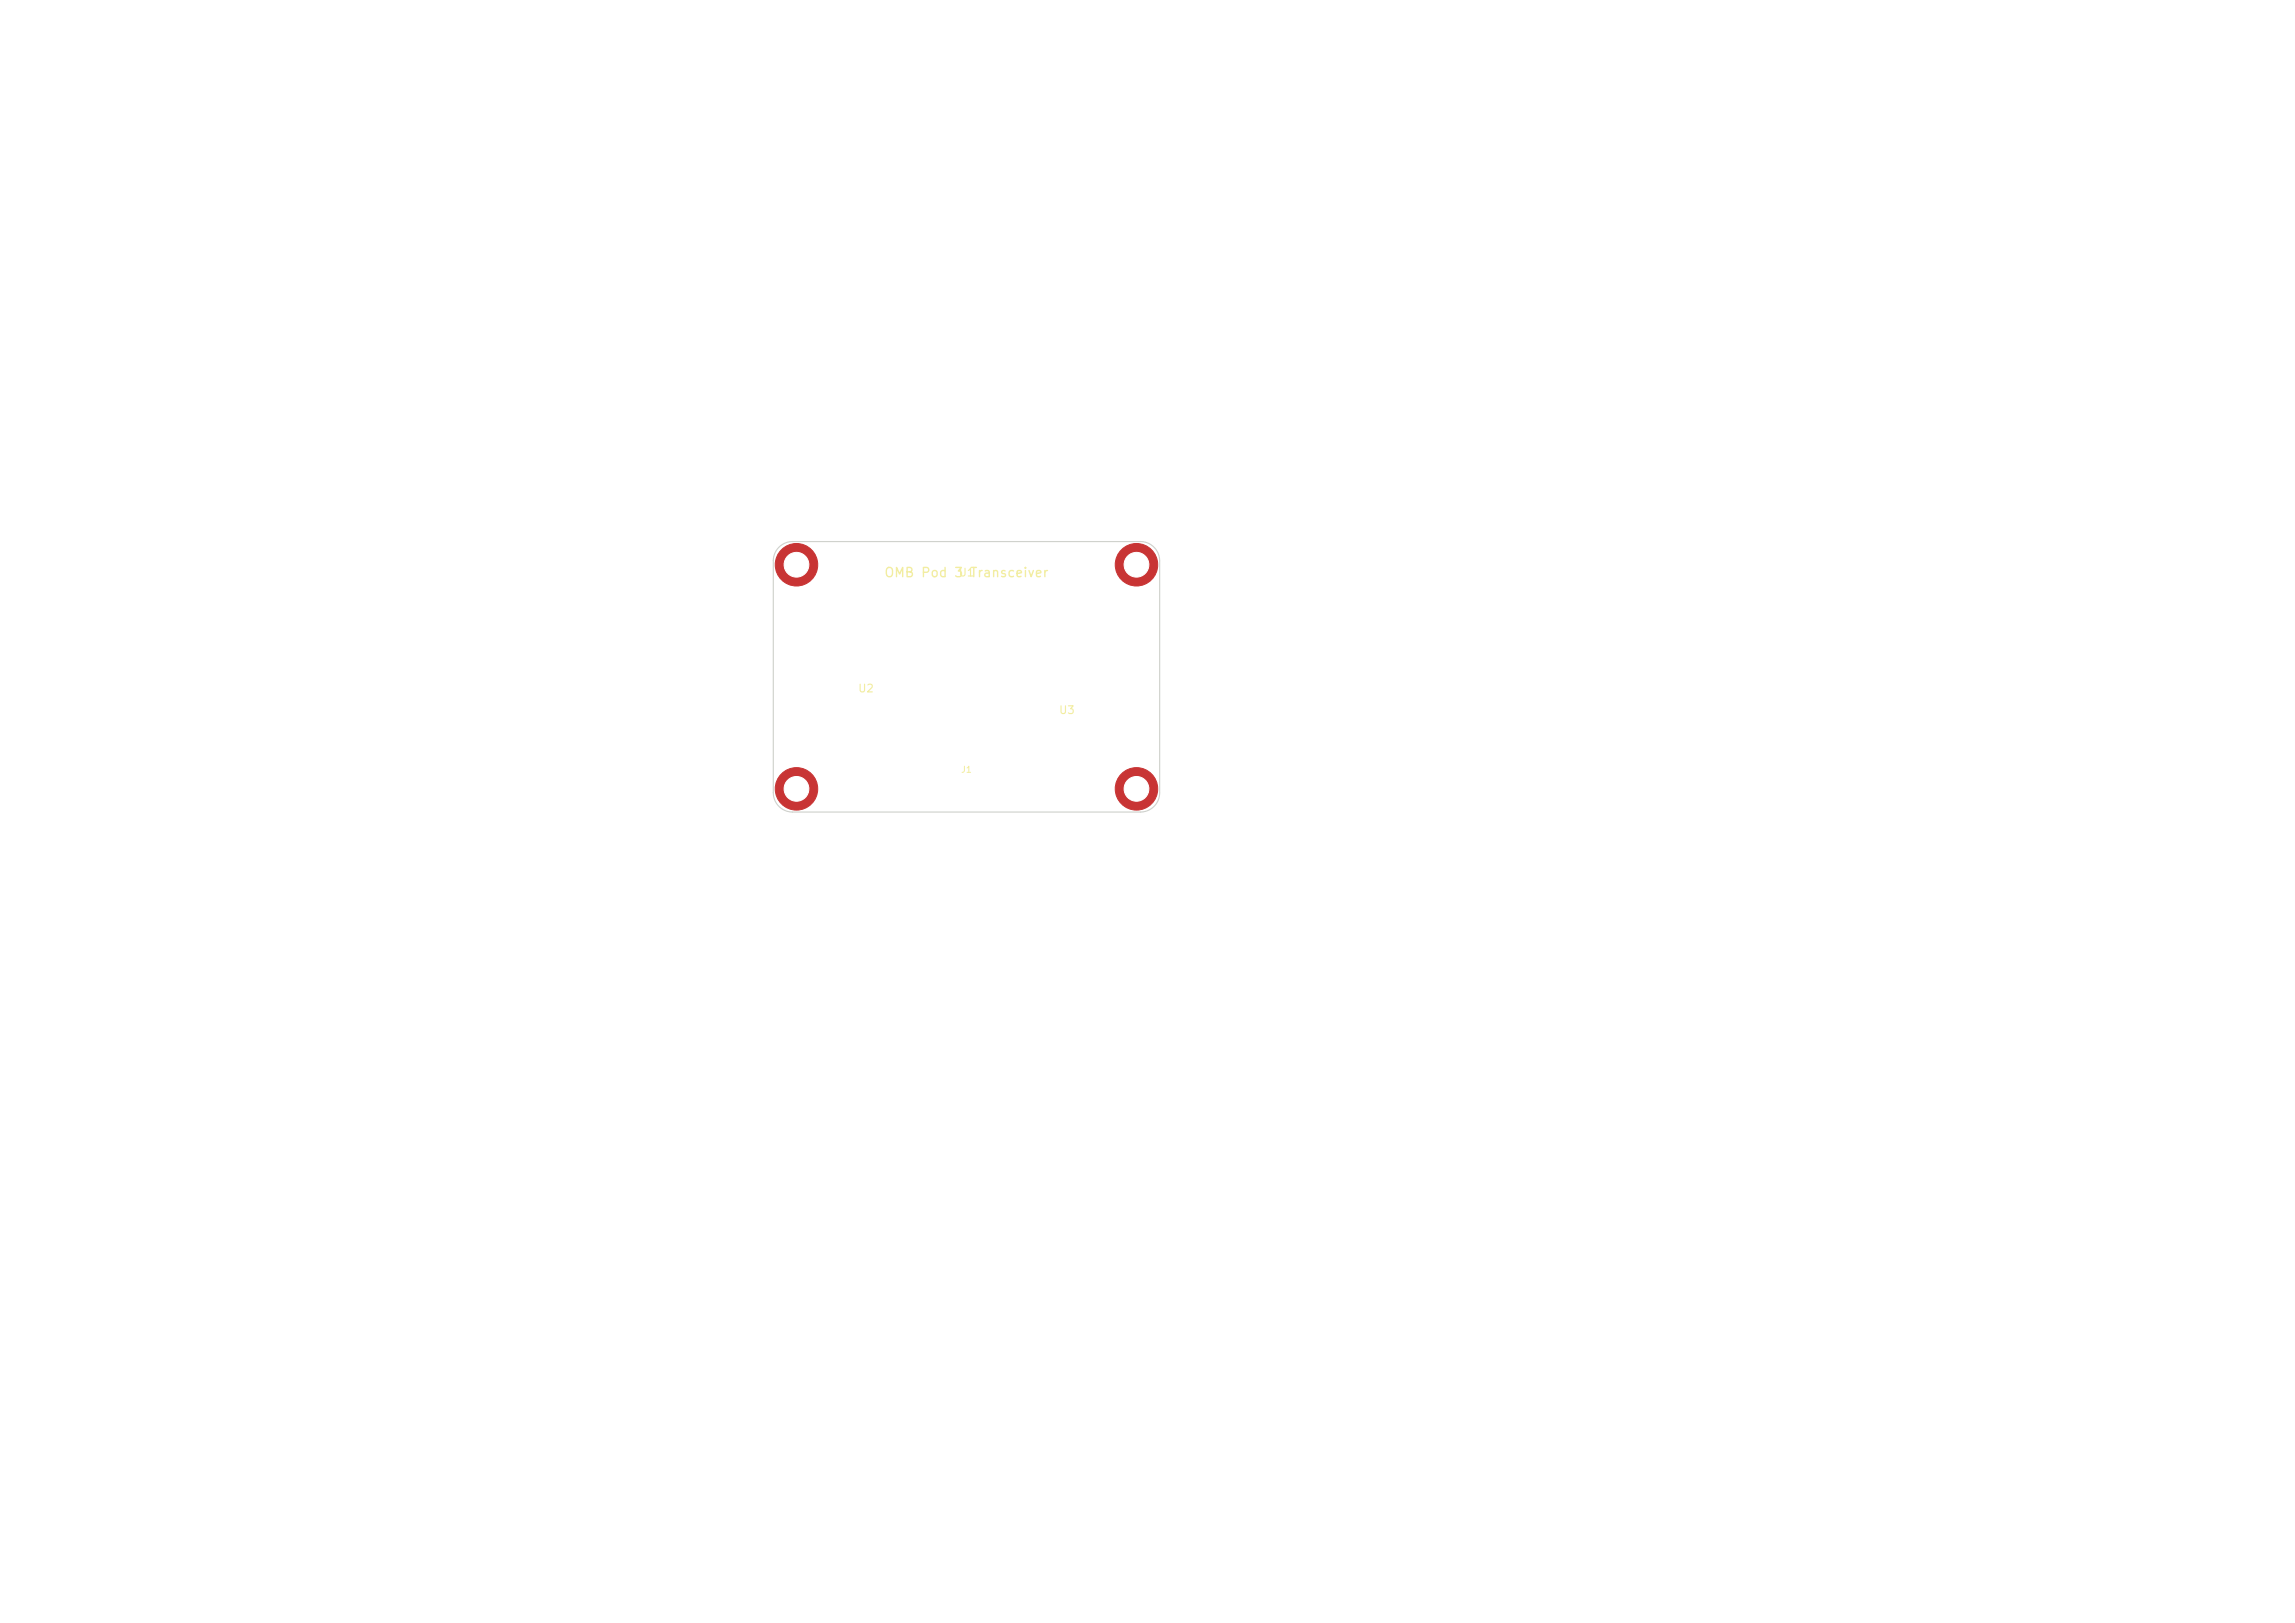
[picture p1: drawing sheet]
<svg xmlns="http://www.w3.org/2000/svg" width="297mm" height="210mm" viewBox="0 0 297 210" stroke-linecap="round" stroke-linejoin="round" font-family="sans-serif">
<defs><g id="words">
<text font-size="1.2" fill="#f2eda1" x="114.4" y="75">OMB Pod 3 Transceiver</text>
<g font-size="1" fill="#f2eda1">
<text x="124" y="74.8">U1</text>
<text x="111" y="89.8">U2</text>
<text x="137" y="92.6">U3</text>
</g>
<text font-size=".8" fill="#f2eda1" x="124.3" y="100.2">J1</text>
</g></defs>
<g fill="#c83434" stroke="#c83434" stroke-width=".13">
<circle cx="147.1" cy="102.1" r="2.75"/>
<circle cx="147.1" cy="73.1" r="2.75"/>
<circle cx="103.1" cy="102.1" r="2.75"/>
<circle cx="103.1" cy="73.1" r="2.75"/>
</g>
<path d="M100.8 70.8a2.49 2.49 0 0 1 1.8-.7h45a2.49 2.49 0 0 1 2.5 2.5v30a2.49 2.49 0 0 1-2.5 2.5h-45a2.49 2.49 0 0 1-2.5-2.5v-30a2.49 2.49 0 0 1 .7-1.8z" fill="none" stroke="#d0d2cd" stroke-width=".15"/>
<g fill="#fff" stroke="#fff" stroke-width=".13">
<circle cx="147.1" cy="102.1" r="1.6"/>
<circle cx="147.1" cy="73.1" r="1.6"/>
<circle cx="103.1" cy="102.1" r="1.6"/>
<circle cx="103.1" cy="73.1" r="1.6"/>
</g>
<use href="#words"/>
</svg>
